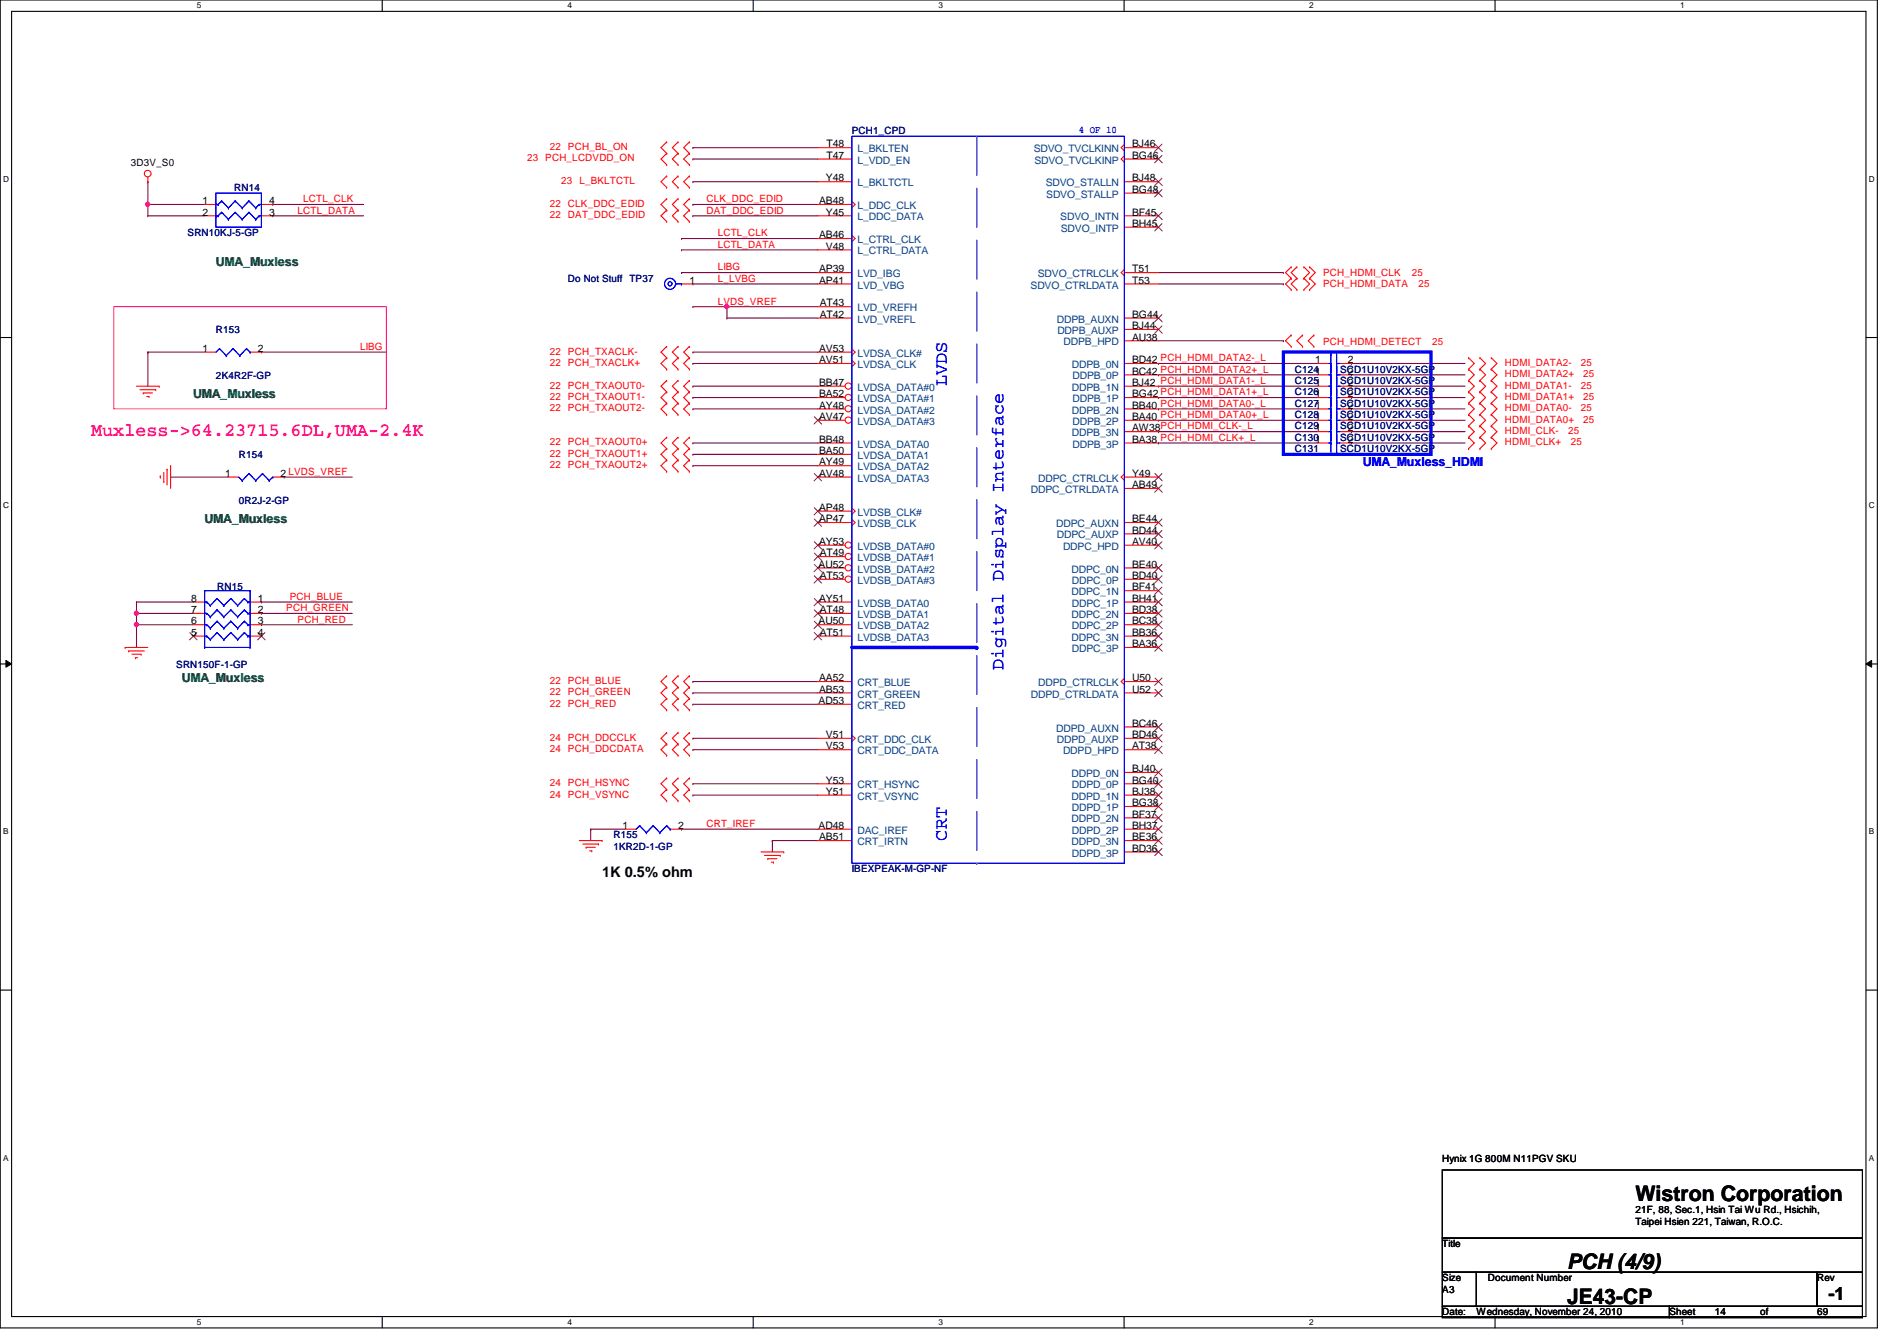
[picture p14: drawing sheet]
<svg xmlns="http://www.w3.org/2000/svg" width="297mm" height="210mm" viewBox="0 0 297 210" stroke-linecap="round" stroke-linejoin="round" font-family="sans-serif">
<defs><g id="words">
<g font-size="3.3">
<text x="256.1" y="188">Wistron Corporation</text>
<text x="245.4" y="198.6">PCH (4/9)</text>
<text x="245.4" y="204">JE43-CP</text>
</g>
<text font-size="3" fill="#f0f" x="14.3" y="68.3">Muxless-&gt;64.23715.6DL,UMA-2.4K</text>
<g font-size="2.8" fill="#00f">
<text x="148.2" y="60.5" transform="rotate(-90 148.2 60.5)">LVDS</text>
<text x="157.1" y="104.9" transform="rotate(-90 157.1 104.9)">Digital Display Interface</text>
<text x="148.2" y="131.6" transform="rotate(-90 148.2 131.6)">CRT</text>
</g>
<text font-size="2.8" x="286.3" y="203.5">-1</text>
<text font-size="2.3" x="94.3" y="137.2">1K 0.5% ohm</text>
<g font-size="1.9" fill="#008000">
<text x="33.8" y="41.7">UMA_Muxless</text>
<text x="30.3" y="62.3">UMA_Muxless</text>
<text x="32" y="81.8">UMA_Muxless</text>
<text x="28.5" y="106.7">UMA_Muxless</text>
</g>
<text font-size="1.9" fill="#00f" x="213.4" y="72.9">UMA_Muxless_HDMI</text>
<g font-size="1.6" fill="#f00">
<text x="86.1" y="23.5">22 PCH_BL_ON</text>
<text x="82.5" y="25.3">23 PCH_LCDVDD_ON</text>
<text x="87.9" y="28.8">23 L_BKLTCTL</text>
<text x="46.6" y="33.4">LCTL_DATA</text>
<text x="47.5" y="31.7">LCTL_CLK</text>
<text x="86.1" y="34.2">22 DAT_DDC_EDID</text>
<text x="86.1" y="32.4">22 CLK_DDC_EDID</text>
<text x="110.6" y="31.7">CLK_DDC_EDID</text>
<text x="110.6" y="33.4">DAT_DDC_EDID</text>
<text x="112.4" y="37">LCTL_CLK</text>
<text x="112.4" y="38.8">LCTL_DATA</text>
<text x="112.4" y="42.3">LIBG</text>
<text x="112.4" y="44.1">L_LVBG</text>
<text x="112.4" y="47.7">LVDS_VREF</text>
<text x="207.2" y="43.2">PCH_HDMI_CLK</text>
<text x="207.2" y="45">PCH_HDMI_DATA</text>
<text x="221.1" y="43.2">25</text>
<text x="222.1" y="45">25</text>
<text x="56.4" y="54.8">LIBG</text>
<text x="86.1" y="55.5">22 PCH_TXACLK-</text>
<text x="86.1" y="57.3">22 PCH_TXACLK+</text>
<text x="207.2" y="54.1">PCH_HDMI_DETECT</text>
<text x="224.2" y="54.1">25</text>
<text x="235.6" y="59.1">HDMI_DATA2+</text>
<text x="235.6" y="57.3">HDMI_DATA2-</text>
<text x="247.5" y="57.3">25</text>
<text x="247.9" y="59.1">25</text>
<text x="86.1" y="60.8">22 PCH_TXAOUT0-</text>
<text x="86.1" y="62.6">22 PCH_TXAOUT1-</text>
<text x="86.1" y="64.4">22 PCH_TXAOUT2-</text>
<text x="235.6" y="62.6">HDMI_DATA1+</text>
<text x="235.6" y="60.8">HDMI_DATA1-</text>
<text x="235.6" y="64.4">HDMI_DATA0-</text>
<text x="247.5" y="60.8">25</text>
<text x="247.5" y="64.4">25</text>
<text x="247.9" y="62.6">25</text>
<text x="86.1" y="69.7">22 PCH_TXAOUT0+</text>
<text x="86.1" y="71.5">22 PCH_TXAOUT1+</text>
<text x="235.6" y="69.7">HDMI_CLK+</text>
<text x="235.6" y="66.2">HDMI_DATA0+</text>
<text x="235.6" y="67.9">HDMI_CLK-</text>
<text x="245.6" y="67.9">25</text>
<text x="246" y="69.7">25</text>
<text x="247.9" y="66.2">25</text>
<text x="86.1" y="73.3">22 PCH_TXAOUT2+</text>
<text x="44.8" y="95.7">PCH_GREEN</text>
<text x="45.4" y="93.9">PCH_BLUE</text>
<text x="46.6" y="97.5">PCH_RED</text>
<text x="86.1" y="107.1">22 PCH_BLUE</text>
<text x="86.1" y="110.6">22 PCH_RED</text>
<text x="86.1" y="108.8">22 PCH_GREEN</text>
<text x="86.1" y="116">24 PCH_DDCCLK</text>
<text x="86.1" y="117.7">24 PCH_DDCDATA</text>
<text x="86.1" y="123.1">24 PCH_HSYNC</text>
<text x="86.1" y="124.8">24 PCH_VSYNC</text>
<text x="110.6" y="129.5">CRT_IREF</text>
</g>
<g font-size="1.6">
<text x="129.4" y="23.1">T48</text>
<text x="177.3" y="23.1">BJ46</text>
<text x="20.5" y="26">3D3V_S0</text>
<text x="129.3" y="28.4">Y48</text>
<text x="129.4" y="24.8">T47</text>
<text x="177.3" y="24.8">BG46</text>
<text x="177.3" y="28.4">BJ48</text>
<text x="31.7" y="32">1</text>
<text x="31.7" y="33.7">2</text>
<text x="42.2" y="33.7">3</text>
<text x="42.2" y="32">4</text>
<text x="128.3" y="32">AB48</text>
<text x="129.3" y="33.7">Y45</text>
<text x="177.3" y="30.2">BG48</text>
<text x="177.3" y="35.5">BH45</text>
<text x="177.3" y="33.7">BF45</text>
<text x="128.3" y="37.3">AB46</text>
<text x="129.3" y="39.1">V48</text>
<text x="107.9" y="44.4">1</text>
<text x="128.3" y="42.6">AP39</text>
<text x="128.3" y="44.4">AP41</text>
<text x="128.4" y="48">AT43</text>
<text x="177.3" y="42.6">T51</text>
<text x="177.3" y="44.4">T53</text>
<text x="128.4" y="49.7">AT42</text>
<text x="177.3" y="49.7">BG44</text>
<text x="177.3" y="51.5">BJ44</text>
<text x="177.3" y="53.3">AU38</text>
<text x="31.7" y="55.1">1</text>
<text x="40.4" y="55.1">2</text>
<text x="128.3" y="55.1">AV53</text>
<text x="128.3" y="56.9">AV51</text>
<text x="177.3" y="56.9">BD42 PCH_HDMI_DATA2-_L</text>
<text x="177.3" y="58.6">BC42 PCH_HDMI_DATA2+_L</text>
<text x="205.9" y="56.9">1</text>
<text x="211.1" y="56.9">2</text>
<text x="211.1" y="58.6">2</text>
<text x="128.3" y="60.4">BB47</text>
<text x="128.3" y="62.2">BA52</text>
<text x="128.3" y="64">AY48</text>
<text x="128.3" y="65.7">AV47</text>
<text x="177.3" y="60.4">BJ42 PCH_HDMI_DATA1-_L</text>
<text x="177.3" y="64">BB40 PCH_HDMI_DATA0-_L</text>
<text x="177.3" y="62.2">BG42 PCH_HDMI_DATA1+_L</text>
<text x="177.3" y="65.7">BA40 PCH_HDMI_DATA0+_L</text>
<text x="211.1" y="65.7">2</text>
<text x="211.1" y="60.4">2</text>
<text x="211.1" y="64">2</text>
<text x="211.1" y="62.2">2</text>
<text x="128.3" y="69.3">BB48</text>
<text x="128.3" y="71.1">BA50</text>
<text x="177.3" y="67.5">AW38PCH_HDMI_CLK-_L</text>
<text x="177.3" y="69.3">BA38 PCH_HDMI_CLK+_L</text>
<text x="211.1" y="67.5">2</text>
<text x="211.1" y="69.3">2</text>
<text x="35.3" y="74.6">1</text>
<text x="43.9" y="74.6">2 LVDS_VREF</text>
<text x="128.3" y="72.9">AY49</text>
<text x="128.3" y="74.6">AV48</text>
<text x="177.3" y="74.6">Y49</text>
<text x="177.3" y="76.4">AB49</text>
<text x="128.3" y="80">AP48</text>
<text x="128.3" y="81.7">AP47</text>
<text x="177.3" y="81.7">BE44</text>
<text x="177.3" y="83.5">BD44</text>
<text x="128.2" y="88.9">AU52</text>
<text x="128.3" y="85.3">AY53</text>
<text x="128.4" y="87.1">AT49</text>
<text x="177.3" y="88.9">BE40</text>
<text x="177.3" y="85.3">AV40</text>
<text x="29.9" y="96">7</text>
<text x="29.9" y="94.2">8</text>
<text x="40.4" y="94.2">1</text>
<text x="40.4" y="96">2</text>
<text x="128.3" y="94.2">AY51</text>
<text x="128.4" y="90.6">AT53</text>
<text x="128.4" y="96">AT48</text>
<text x="177.3" y="92.4">BF41</text>
<text x="177.3" y="96">BD38</text>
<text x="177.3" y="94.2">BH41</text>
<text x="177.3" y="90.6">BD40</text>
<text x="29.9" y="99.5">5</text>
<text x="29.9" y="97.7">6</text>
<text x="40.4" y="97.7">3</text>
<text x="40.4" y="99.5">4</text>
<text x="128.2" y="97.7">AU50</text>
<text x="128.4" y="99.5">AT51</text>
<text x="177.3" y="99.5">BB36</text>
<text x="177.3" y="97.7">BC38</text>
<text x="177.3" y="101.3">BA36</text>
<text x="128.3" y="106.6">AA52</text>
<text x="177.3" y="106.6">U50</text>
<text x="128.2" y="110.2">AD53</text>
<text x="128.3" y="108.4">AB53</text>
<text x="177.3" y="108.4">U52</text>
<text x="177.3" y="113.7">BC46</text>
<text x="129.3" y="115.5">V51</text>
<text x="129.3" y="117.3">V53</text>
<text x="177.3" y="115.5">BD46</text>
<text x="177.3" y="117.3">AT38</text>
<text x="129.3" y="122.6">Y53</text>
<text x="129.3" y="124.4">Y51</text>
<text x="177.3" y="120.9">BJ40</text>
<text x="177.3" y="124.4">BJ38</text>
<text x="177.3" y="122.6">BG40</text>
<text x="97.5" y="129.8">1</text>
<text x="106.2" y="129.8">2</text>
<text x="128.2" y="129.8">AD48</text>
<text x="128.3" y="131.5">AB51</text>
<text x="177.3" y="128">BF37</text>
<text x="177.3" y="131.5">BE36</text>
<text x="177.3" y="129.8">BH37</text>
<text x="177.3" y="126.2">BG38</text>
<text x="177.3" y="133.3">BD36</text>
<text x="225.8" y="181.9">Hynix 1G 800M N11PGV SKU</text>
<text x="256.1" y="189.9">21F, 88, Sec.1, Hsin Tai Wu Rd., Hsichih,</text>
<text x="256.1" y="191.7">Taipei Hsien 221, Taiwan, R.O.C.</text>
<text x="225.8" y="195.2">Title</text>
<text x="225.8" y="200.6">Size</text>
<text x="225.8" y="202.4">A3</text>
<text x="233" y="200.6">Document Number</text>
<text x="284.5" y="200.6">Rev</text>
<text x="225.8" y="205.9">Date:</text>
<text x="231.2" y="205.9">Wednesday, November 24, 2010</text>
<text x="261.4" y="205.9">Sheet</text>
<text x="268.5" y="205.9">14</text>
<text x="275.6" y="205.9">of</text>
<text x="284.5" y="205.9">69</text>
</g>
<g font-size="1.6" fill="#000080">
<text x="133.4" y="21">PCH1_CPD</text>
<text x="36.7" y="29.9">RN14</text>
<text x="29.4" y="37">SRN10KJ-5-GP</text>
<text x="88.9" y="44.1">Do Not Stuff TP37</text>
<text x="33.8" y="52.1">R153</text>
<text x="33.8" y="59.4">2K4R2F-GP</text>
<text x="202.7" y="58.3">C1241</text>
<text x="209.8" y="58.3">SCD1U10V2KX-5GP</text>
<text x="202.7" y="61.9">C1261</text>
<text x="202.7" y="60.1">C1251</text>
<text x="202.7" y="65.4">C1281</text>
<text x="202.7" y="63.7">C1271</text>
<text x="209.8" y="61.9">SCD1U10V2KX-5GP</text>
<text x="209.8" y="60.1">SCD1U10V2KX-5GP</text>
<text x="209.8" y="65.4">SCD1U10V2KX-5GP</text>
<text x="209.8" y="63.7">SCD1U10V2KX-5GP</text>
<text x="37.4" y="71.7">R154</text>
<text x="202.7" y="67.2">C1291</text>
<text x="202.7" y="69">C1301</text>
<text x="202.7" y="70.8">C131</text>
<text x="209.8" y="67.2">SCD1U10V2KX-5GP</text>
<text x="209.8" y="69">SCD1U10V2KX-5GP</text>
<text x="209.8" y="70.8">SCD1U10V2KX-5GP</text>
<text x="37.4" y="79">0R2J-2-GP</text>
<text x="34" y="92.3">RN15</text>
<text x="27.6" y="104.6">SRN150F-1-GP</text>
<text x="96.1" y="131.2">R155</text>
<text x="96.1" y="133">1KR2D-1-GP</text>
<text x="133.4" y="136.6">IBEXPEAK-M-GP-NF</text>
</g>
<g font-size="1.6" fill="#004080">
<text x="134.3" y="23.8">L_BKLTEN</text>
<text x="161.9" y="23.8">SDVO_TVCLKINN</text>
<text x="134.3" y="29.2">L_BKLTCTL</text>
<text x="134.3" y="25.6">L_VDD_EN</text>
<text x="162" y="25.6">SDVO_TVCLKINP</text>
<text x="163.7" y="29.2">SDVO_STALLN</text>
<text x="134.3" y="32.7">L_DDC_CLK</text>
<text x="134.3" y="34.5">L_DDC_DATA</text>
<text x="163.8" y="30.9">SDVO_STALLP</text>
<text x="166" y="34.5">SDVO_INTN</text>
<text x="134.3" y="38.1">L_CTRL_CLK</text>
<text x="134.3" y="39.8">L_CTRL_DATA</text>
<text x="166.1" y="36.3">SDVO_INTP</text>
<text x="134.3" y="43.4">LVD_IBG</text>
<text x="134.3" y="45.2">LVD_VBG</text>
<text x="161.4" y="45.2">SDVO_CTRLDATA</text>
<text x="162.5" y="43.4">SDVO_CTRLCLK</text>
<text x="134.3" y="48.7">LVD_VREFH</text>
<text x="134.3" y="50.5">LVD_VREFL</text>
<text x="165.5" y="50.5">DDPB_AUXN</text>
<text x="165.6" y="52.3">DDPB_AUXP</text>
<text x="134.3" y="55.8">LVDSA_CLK#</text>
<text x="134.3" y="57.6">LVDSA_CLK</text>
<text x="166.5" y="54.1">DDPB_HPD</text>
<text x="167.8" y="57.6">DDPB_0N</text>
<text x="167.9" y="59.4">DDPB_0P</text>
<text x="134.3" y="61.2">LVDSA_DATA#0</text>
<text x="134.3" y="62.9">LVDSA_DATA#1</text>
<text x="134.3" y="64.7">LVDSA_DATA#2</text>
<text x="167.8" y="61.2">DDPB_1N</text>
<text x="167.8" y="64.7">DDPB_2N</text>
<text x="167.9" y="62.9">DDPB_1P</text>
<text x="134.3" y="66.5">LVDSA_DATA#3</text>
<text x="134.3" y="70.1">LVDSA_DATA0</text>
<text x="134.3" y="71.8">LVDSA_DATA1</text>
<text x="167.8" y="68.3">DDPB_3N</text>
<text x="167.9" y="66.5">DDPB_2P</text>
<text x="167.9" y="70.1">DDPB_3P</text>
<text x="134.3" y="73.6">LVDSA_DATA2</text>
<text x="134.3" y="75.4">LVDSA_DATA3</text>
<text x="161.4" y="77.2">DDPC_CTRLDATA</text>
<text x="162.6" y="75.4">DDPC_CTRLCLK</text>
<text x="134.3" y="80.7">LVDSB_CLK#</text>
<text x="134.3" y="82.5">LVDSB_CLK</text>
<text x="165.4" y="82.5">DDPC_AUXN</text>
<text x="134.3" y="86.1">LVDSB_DATA#0</text>
<text x="134.3" y="87.8">LVDSB_DATA#1</text>
<text x="134.3" y="89.6">LVDSB_DATA#2</text>
<text x="165.5" y="84.3">DDPC_AUXP</text>
<text x="166.5" y="86.1">DDPC_HPD</text>
<text x="167.8" y="89.6">DDPC_0N</text>
<text x="134.3" y="91.4">LVDSB_DATA#3</text>
<text x="134.3" y="95">LVDSB_DATA0</text>
<text x="167.8" y="93.2">DDPC_1N</text>
<text x="167.8" y="95">DDPC_1P</text>
<text x="167.8" y="91.4">DDPC_0P</text>
<text x="134.3" y="96.7">LVDSB_DATA1</text>
<text x="134.3" y="98.5">LVDSB_DATA2</text>
<text x="134.3" y="100.3">LVDSB_DATA3</text>
<text x="167.8" y="96.7">DDPC_2N</text>
<text x="167.8" y="100.3">DDPC_3N</text>
<text x="167.8" y="98.5">DDPC_2P</text>
<text x="134.3" y="107.4">CRT_BLUE</text>
<text x="162.6" y="107.4">DDPD_CTRLCLK</text>
<text x="167.8" y="102.1">DDPC_3P</text>
<text x="134.3" y="109.2">CRT_GREEN</text>
<text x="134.3" y="111">CRT_RED</text>
<text x="161.4" y="109.2">DDPD_CTRLDATA</text>
<text x="134.3" y="116.3">CRT_DDC_CLK</text>
<text x="134.3" y="118.1">CRT_DDC_DATA</text>
<text x="165.4" y="114.5">DDPD_AUXN</text>
<text x="165.5" y="116.3">DDPD_AUXP</text>
<text x="166.5" y="118.1">DDPD_HPD</text>
<text x="134.3" y="123.4">CRT_HSYNC</text>
<text x="134.3" y="125.2">CRT_VSYNC</text>
<text x="167.8" y="121.6">DDPD_0N</text>
<text x="167.8" y="125.2">DDPD_1N</text>
<text x="167.8" y="123.4">DDPD_0P</text>
<text x="134.3" y="130.5">DAC_IREF</text>
<text x="167.8" y="128.7">DDPD_2N</text>
<text x="167.8" y="130.5">DDPD_2P</text>
<text x="167.8" y="127">DDPD_1P</text>
<text x="134.3" y="132.3">CRT_IRTN</text>
<text x="167.8" y="132.3">DDPD_3N</text>
<text x="167.8" y="134.1">DDPD_3P</text>
</g>
<text font-size="1.6" fill="#00f" x="168.9" y="20.8">4 OF 10</text>
<g font-size="1.3">
<text x="30.8" y="1.3">5</text>
<text x="88.9" y="1.3">4</text>
<text x="146.9" y="1.3">3</text>
<text x="205" y="1.3">2</text>
<text x="263.1" y="1.3">1</text>
<text x=".5" y="28.4">D</text>
<text x="292.6" y="28.4">D</text>
<text x=".5" y="79.5">C</text>
<text x="292.6" y="79.5">C</text>
<text x=".5" y="130.6">B</text>
<text x="292.6" y="130.6">B</text>
<text x=".5" y="181.7">A</text>
<text x="292.6" y="181.7">A</text>
<text x="30.8" y="207.4">5</text>
<text x="88.9" y="207.4">4</text>
<text x="146.9" y="207.4">3</text>
<text x="205" y="207.4">2</text>
<text x="263.1" y="207.4">1</text>
</g>
</g></defs>
<path d="M0 0h294v207.9h-294zM1.8 1.8h290.4v204.3h-290.4z" fill="none" stroke="#000" stroke-width=".17"/>
<g fill="#fff">
<path d="M30.8 .2h.7v1.4h-.7z"/>
<path d="M30.8 206.2h.7v1.4h-.7z"/>
</g>
<path d="M59.9 0v1.8M59.9 206.1v1.8" fill="none" stroke="#000" stroke-width=".17"/>
<g fill="#fff">
<path d="M88.9 .2h.6v1.4h-.6z"/>
<path d="M88.9 206.2h.6v1.4h-.6z"/>
</g>
<path d="M117.9 0v1.8M117.9 206.1v1.8" fill="none" stroke="#000" stroke-width=".17"/>
<g fill="#fff">
<path d="M146.9 .2h.7v1.4h-.7z"/>
<path d="M146.9 206.2h.7v1.4h-.7z"/>
</g>
<path d="M176 0v1.8M176 206.1v1.8" fill="none" stroke="#000" stroke-width=".17"/>
<g fill="#fff">
<path d="M205 .2h.7v1.4h-.7z"/>
<path d="M205 206.2h.7v1.4h-.7z"/>
</g>
<path d="M234.1 0v1.8M234.1 206.1v1.8" fill="none" stroke="#000" stroke-width=".17"/>
<g fill="#fff">
<path d="M263.1 .2h.7v1.4h-.7z"/>
<path d="M263.1 206.2h.7v1.4h-.7z"/>
<path d="M.5 27.3h.9v1.4h-.9z"/>
<path d="M292.6 27.3h.9v1.4h-.9z"/>
<path d="M.5 78.4h.9v1.4h-.9z"/>
<path d="M292.6 78.4h.9v1.4h-.9z"/>
</g>
<path d="M0 52.8h1.8M292.2 52.8h1.8" fill="none" stroke="#000" stroke-width=".17"/>
<g fill="#fff">
<path d="M.5 129.5h.8v1.4h-.8z"/>
<path d="M292.6 129.5h.9v1.4h-.9z"/>
</g>
<path d="M0 103.9h1.8M292.2 103.9h1.8" fill="none" stroke="#000" stroke-width=".17"/>
<path d="M.9 103.4l.9 .5-.9 .5zM292.2 103.9l.9-.5v1z" fill="#000"/>
<path d="M.9 103.4l.9 .5-.9 .5zM292.2 103.9l.9-.5v1z" fill="none" stroke="#000" stroke-width=".16"/>
<g fill="#fff">
<path d="M.5 180.5h.8v1.4h-.8z"/>
<path d="M292.6 180.5h.9v1.4h-.9z"/>
</g>
<path d="M0 155h1.8M292.2 155h1.8" fill="none" stroke="#000" stroke-width=".17"/>
<g fill="none" stroke="#800040" stroke-width=".17">
<path d="M23.2 33.8h.1M23.2 28.4h.1M23.2 32h.1M23.2 33.8h8.8M23.2 28.4v5.4M23.2 32h8.8M108.5 28.4h.1M108.5 23.1h.1M108.5 28.4h19.6M108.5 23.1h19.6M23.2 55.1h.1M23.2 55.1h8.8"/>
<path d="M40.9 55.1h.1M40.9 55.1h19.6M108.5 55.1h.1M108.5 56.9h.1M108.5 55.1h19.6M108.5 56.9h19.6M108.5 69.3h.1M108.5 72.9h.1M108.5 71.1h.1M108.5 62.2h.1M108.5 60.5h.1M108.5 64h.1"/>
<path d="M108.5 69.3h19.6M108.5 72.9h19.6M108.5 71.1h19.6M108.5 62.2h19.6M108.5 60.5h19.6M108.5 64h19.6M92.5 129.8h.1M92.5 129.8h5.3M92.5 129.8v1.8M106.7 129.8h.1M106.7 129.8h21.4M120.9 131.6h.1"/>
<path d="M120.9 131.6h7.2M120.9 131.6v1.7"/>
</g>
<circle cx="23.1" cy="32" r=".32" fill="#f0f"/>
<circle cx="23.1" cy="32" r=".32" fill="none" stroke="#f0f" stroke-width=".17"/>
<g fill="none" stroke="#800040" stroke-width=".17">
<path d="M42.7 33.8h.1M42.7 32h.1M42.7 33.8h14.2M42.7 32h14.2M106.7 37.3h.1M106.7 39.1h.1M106.7 37.3h21.4M106.7 39.1h21.4M108.5 24.9h.1M108.5 32h.1M108.5 33.8h.1M108.5 33.8h19.6"/>
<path d="M108.5 32h19.6M108.5 24.9h19.6M106.7 42.7h.1M106.7 42.7h21.4M108.5 44.4h.1M108.5 44.4h19.6M113.8 49.8h.1M113.8 48h.1M113.8 49.8h14.3M113.8 48h14.3M113.8 48v1.8"/>
</g>
<circle cx="113.8" cy="48" r=".32" fill="#f0f"/>
<circle cx="113.8" cy="48" r=".32" fill="none" stroke="#f0f" stroke-width=".17"/>
<path d="M23.2 55.1h.1M23.2 55.1v5.4M108.5 48h.1M108.5 48h5.3M21.4 96h.1M21.4 96v1.8" fill="none" stroke="#800040" stroke-width=".17"/>
<circle cx="21.4" cy="96" r=".32" fill="#f0f"/>
<circle cx="21.4" cy="96" r=".32" fill="none" stroke="#f0f" stroke-width=".17"/>
<path d="M21.4 97.8h.1M21.4 97.8v3.5M40.9 94.2h.1M40.9 94.2h14.3" fill="none" stroke="#800040" stroke-width=".17"/>
<circle cx="21.4" cy="97.8" r=".32" fill="#f0f"/>
<g fill="none" stroke="#f0f" stroke-width=".17">
<path d="M17.8 48h42.7v16h-42.7z"/>
<circle cx="21.4" cy="97.8" r=".32"/>
</g>
<g fill="none" stroke="#800040" stroke-width=".17">
<path d="M181.4 58.7h.1M181.4 56.9h.1M181.4 44.4h19.6M181.4 58.7h24.9M181.4 56.9h24.9M181.4 53.3h19.6M181.4 42.7h19.6M201 44.4h.1M201 53.3h.1M201 42.7h.1M211.6 58.7h.1M211.6 56.9h.1"/>
<path d="M211.6 58.7h17.8M211.6 56.9h17.8M26.7 74.7h.1M26.7 74.7h8.9M44.5 74.7h.1M44.5 74.7h10.7M181.4 69.3h.1M181.4 62.2h.1M181.4 65.8h.1M181.4 67.6h.1M181.4 60.5h.1M181.4 64h.1"/>
<path d="M181.4 69.3h24.9M181.4 62.2h24.9M181.4 65.8h24.9M181.4 67.6h24.9M181.4 64h24.9M181.4 60.5h24.9M211.6 69.3h.1M211.6 62.2h.1M211.6 65.8h.1M211.6 67.6h.1M211.6 64h.1M211.6 60.5h.1"/>
<path d="M211.6 69.3h17.8M211.6 62.2h17.8M211.6 65.8h17.8M211.6 67.6h17.8M211.6 64h17.8M211.6 60.5h17.8M21.4 97.8h.1M21.4 94.2h.1M21.4 96h.1M21.4 96h8.9M21.4 97.8h8.9M21.4 94.2h8.9"/>
<path d="M21.4 94.2v1.8M40.9 96h.1M40.9 97.8h.1M40.9 96h14.3M40.9 97.8h14.3M108.5 106.7h.1M108.5 108.5h.1M108.5 110.2h.1M108.5 115.6h.1M108.5 117.3h.1M108.5 106.7h19.6M108.5 108.5h19.6"/>
<path d="M108.5 110.2h19.6M108.5 115.6h19.6M108.5 117.3h19.6M108.5 122.7h.1M108.5 124.5h.1M108.5 122.7h19.6M108.5 124.5h19.6"/>
</g>
<g fill="none" stroke="#f00" stroke-width=".17">
<path d="M23.2 28.4h.1M23.2 27.7v.7M32 32h1.8M32 33.8h1.8M40.9 32h1.8M40.9 33.8h1.8M104.4 29.3h.1M104.4 27.6h.1M104.4 24h.1M104.4 22.2h.1M104.4 25.8h.1M104.4 34.7h.1"/>
<path d="M104.4 32.9h.1M104.4 31.1h.1M104.4 24l-.9 .9 .9 .9M104.4 31.1l-.9 .9 .9 .9M104.4 27.6l-.9 .8 .9 .9M104.4 22.2l-.9 .9 .9 .9M104.4 32.9l-.9 .9 .9 .9M106.2 27.6h.1M106.2 29.3h.1M106.2 22.2h.1M106.2 24h.1M106.2 25.8h.1"/>
<path d="M106.2 32.9h.1M106.2 34.7h.1M106.2 31.1h.1M106.2 27.6l-.9 .8 .9 .9M106.2 22.2l-.9 .9 .9 .9M106.2 24l-.9 .9 .9 .9M106.2 32.9l-.9 .9 .9 .9M106.2 31.1l-.9 .9 .9 .9M107.9 29.3h.1M107.9 27.6h.1M107.9 24h.1M107.9 22.2h.1"/>
<path d="M107.9 25.8h.1M107.9 34.7h.1M107.9 32.9h.1M107.9 31.1h.1M107.9 27.6l-.8 .8 .8 .9M107.9 31.1l-.8 .9 .8 .9M107.9 24l-.8 .9 .8 .9M107.9 22.2l-.8 .9 .8 .9M107.9 32.9l-.8 .9 .8 .9M128.1 32h5.3M128.1 33.8h5.3M128.1 28.4h5.3"/>
<path d="M128.1 23.1h5.3M128.1 37.3h5.3M128.1 39.1h5.3M128.1 24.9h5.3M133.4 36.8l.5 .5-.5 .5M133.4 31.5l.5 .5-.5 .5M32 55.1h1.8M39.2 55.1h1.7M104.4 59.6h.1M104.4 56h.1M104.4 54.2h.1M104.4 57.8h.1"/>
<path d="M104.4 56l-.9 .9 .9 .9M104.4 59.6l-.9 .9 .9 .8M104.4 54.2l-.9 .9 .9 .9M106.2 59.6h.1M106.2 54.2h.1M106.2 56h.1M106.2 57.8h.1M106.2 59.6l-.9 .9 .9 .8M106.2 54.2l-.9 .9 .9 .9M106.2 56l-.9 .9 .9 .9M106.7 44.4h1.8M107.9 59.6h.1"/>
<path d="M107.9 56h.1M107.9 54.2h.1M107.9 57.8h.1M107.9 59.6l-.8 .9 .8 .8M107.9 56l-.8 .9 .8 .9M107.9 54.2l-.8 .9 .8 .9M128.1 56.9h5.3M128.1 55.1h5.3M133.4 54.6l.5 .5-.5 .5M133.4 56.4l.5 .5-.5 .5M202.2 54.2h.1M202.2 52.5h.1"/>
<path d="M202.2 43.6h.1M202.2 41.8h.1M202.2 45.3h.1M202.2 52.5l-.9 .8 .9 .9M202.2 41.8l-.9 .9 .9 .9M202.2 43.6l-.9 .8 .9 .9M203.1 43.6h.1M203.1 41.8h.1M203.1 45.3h.1M203.1 41.8l-.9 .9 .9 .9M203.1 43.6l-.9 .8 .9 .9M204 52.5h.1"/>
<path d="M204 54.2h.1M204 52.5l-.9 .8 .9 .9M204.2 41.8h.1M204.2 43.6h.1M204.2 45.3h.1M204.2 41.8l.9 .9-.9 .9M204.2 43.6l.9 .8-.9 .9M205.1 43.6h.1M205.1 41.8h.1M205.1 45.3h.1M205.1 41.8l.8 .9-.8 .9M205.1 43.6l.8 .8-.8 .9"/>
<path d="M205.7 54.2h.1M205.7 52.5h.1M205.7 52.5l-.9 .8 .9 .9M206.3 56.9h1.8M206.3 58.7h1.8M209.8 56.9h1.8M209.8 58.7h1.8M230 59.6h.1M230 57.8h.1M230 56h.1M230 56l.8 .9-.8 .9M230 59.6l.8 .9-.8 .8"/>
<path d="M230 57.8l.8 .9-.8 .9M231.7 57.8h.1M231.7 59.6h.1M231.7 56h.1M231.7 57.8l.9 .9-.9 .9M231.7 56l.9 .9-.9 .9M231.7 59.6l.9 .9-.9 .8M233.5 59.6h.1M233.5 57.8h.1M233.5 56h.1M233.5 59.6l.9 .9-.9 .8M233.5 56l.9 .9-.9 .9"/>
<path d="M233.5 57.8l.9 .9-.9 .9M21.4 60.5h3.5M21.9 61h2.5M22.4 61.5h.1M22.4 61.5h1.5M23 62.1h.3M23.3 62.1h.1M24.4 61h.1M24.9 60.5h.1M25.1 74.5h.1M25.1 74.5v.3M25.7 75.4h.1"/>
<path d="M25.7 74v1.4M26.2 73.4h.1M26.2 73.4v2.5M26.7 72.9h.1M26.7 72.9v3.6M35.6 74.7h1.8M42.7 74.7h1.8M104.4 70.2h.1M104.4 68.5h.1M104.4 72h.1M104.4 61.3h.1M104.4 73.8h.1"/>
<path d="M104.4 63.1h.1M104.4 64.9h.1M104.4 70.2l-.9 .9 .9 .9M104.4 68.5l-.9 .8 .9 .9M104.4 72l-.9 .9 .9 .9M104.4 61.3l-.9 .9 .9 .9M104.4 63.1l-.9 .9 .9 .9M106.2 68.5h.1M106.2 70.2h.1M106.2 72h.1M106.2 61.3h.1M106.2 73.8h.1"/>
<path d="M106.2 63.1h.1M106.2 64.9h.1M106.2 68.5l-.9 .8 .9 .9M106.2 70.2l-.9 .9 .9 .9M106.2 72l-.9 .9 .9 .9M106.2 61.3l-.9 .9 .9 .9M106.2 63.1l-.9 .9 .9 .9M107.9 70.2h.1M107.9 68.5h.1M107.9 72h.1M107.9 61.3h.1M107.9 73.8h.1"/>
<path d="M107.9 63.1h.1M107.9 64.9h.1M107.9 70.2l-.8 .9 .8 .9M107.9 68.5l-.8 .8 .8 .9M107.9 63.1l-.8 .9 .8 .9M107.9 72l-.8 .9 .8 .9M107.9 61.3l-.8 .9 .8 .9M206.3 60.5h1.8M206.3 65.8h1.8M206.3 67.6h1.8M206.3 69.3h1.8M206.3 64h1.8"/>
<path d="M206.3 62.2h1.8M209.8 60.5h1.8M209.8 65.8h1.8M209.8 67.6h1.8M209.8 69.3h1.8M209.8 64h1.8M209.8 62.2h1.8M230 70.2h.1M230 68.5h.1M230 63.1h.1M230 61.3h.1M230 66.7h.1"/>
<path d="M230 64.9h.1M230 66.7l.8 .9-.8 .9M230 68.5l.8 .8-.8 .9M230 64.9l.8 .9-.8 .9M230 61.3l.8 .9-.8 .9M230 63.1l.8 .9-.8 .9M231.7 68.5h.1M231.7 70.2h.1M231.7 61.3h.1M231.7 63.1h.1M231.7 64.9h.1M231.7 66.7h.1"/>
<path d="M231.7 68.5l.9 .8-.9 .9M231.7 66.7l.9 .9-.9 .9M231.7 61.3l.9 .9-.9 .9M231.7 63.1l.9 .9-.9 .9M231.7 64.9l.9 .9-.9 .9M233.5 70.2h.1M233.5 68.5h.1M233.5 63.1h.1M233.5 61.3h.1M233.5 66.7h.1M233.5 64.9h.1M233.5 66.7l.9 .9-.9 .9"/>
<path d="M233.5 64.9l.9 .9-.9 .9M233.5 68.5l.9 .8-.9 .9M233.5 63.1l.9 .9-.9 .9M233.5 61.3l.9 .9-.9 .9M30.3 94.2h1.7M30.3 96h1.7M30.3 97.8h1.7M30.3 99.6h1.7M39.2 94.2h1.7M39.2 96h1.7M39.2 97.8h1.7M39.2 99.6h1.7"/>
<path d="M19.6 101.3h.1M19.6 101.3h3.6M20.1 101.9h.1M20.1 101.9h2.5M20.7 102.4h1.4M21.2 103h.1M21.2 103h.3M22.1 102.4h.1M104.4 107.6h.1M104.4 105.8h.1M104.4 111.1h.1M104.4 109.3h.1"/>
<path d="M104.4 116.5h.1M104.4 114.7h.1M104.4 118.2h.1M104.4 107.6l-.9 .9 .9 .8M104.4 109.3l-.9 .9 .9 .9M104.4 105.8l-.9 .9 .9 .9M104.4 116.5l-.9 .8 .9 .9M104.4 114.7l-.9 .9 .9 .9M106.2 105.8h.1M106.2 107.6h.1M106.2 109.3h.1M106.2 111.1h.1"/>
<path d="M106.2 114.7h.1M106.2 116.5h.1M106.2 118.2h.1M106.2 105.8l-.9 .9 .9 .9M106.2 107.6l-.9 .9 .9 .8M106.2 109.3l-.9 .9 .9 .9M106.2 114.7l-.9 .9 .9 .9M106.2 116.5l-.9 .8 .9 .9M107.9 107.6h.1M107.9 105.8h.1M107.9 111.1h.1M107.9 109.3h.1"/>
<path d="M107.9 116.5h.1M107.9 114.7h.1M107.9 118.2h.1M107.9 107.6l-.8 .9 .8 .8M107.9 105.8l-.8 .9 .8 .9M107.9 109.3l-.8 .9 .8 .9M107.9 114.7l-.8 .9 .8 .9M107.9 116.5l-.8 .8 .8 .9M90.7 131.6h3.6M91.3 132.1h2.4M91.8 132.6h.1M91.8 132.6h1.4"/>
<path d="M92.3 133.2h.4M92.7 133.2h.1M93.7 132.1h.1M94.3 131.6h.1M97.8 129.8h1.8M104.4 123.6h.1M104.4 121.8h.1M104.4 125.3h.1M104.4 123.6l-.9 .9 .9 .8M104.4 121.8l-.9 .9 .9 .9M104.9 129.8h1.8M106.2 121.8h.1"/>
<path d="M106.2 123.6h.1M106.2 125.3h.1M106.2 121.8l-.9 .9 .9 .9M106.2 123.6l-.9 .9 .9 .8M107.9 123.6h.1M107.9 121.8h.1M107.9 125.3h.1M107.9 123.6l-.8 .9 .8 .8M107.9 121.8l-.8 .9 .8 .9M119.2 133.3h3.5M119.7 133.9h2.5M120.2 134.4h.1"/>
<path d="M120.2 134.4h1.5M120.8 135h.3M121.1 135h.1M122.2 133.9h.1M122.7 133.3h.1"/>
<circle cx="23.1" cy="27.2" r=".52"/>
</g>
<path d="M225.8 183.1h65.8v10.7h-65.8zM225.8 193.8h65.8v5.3h-65.8zM225.8 199.1h5.4v5.4h-5.4zM231.2 199.1h53.3v5.4h-53.3zM284.5 199.1h7.1v5.4h-7.1zM225.8 204.5h35.6v1.7h-35.6zM261.4 204.5h30.2v1.7h-30.2z" fill="none" stroke="#000" stroke-width=".17"/>
<path d="M201 55.1h23.1v16h-23.1z" fill="none" stroke="#00f" stroke-width=".51"/>
<g fill="none" stroke="#00f" stroke-width=".17">
<path d="M33.8 30.2h7.1v5.4h-7.1zM33.8 33.8h.1M33.8 32h.4M33.8 33.8h.4M34.2 32h.1M34.2 33.8h.1M34.7 31.5h.1M34.7 33.2h.1M34.7 31.5l-.5 .5M34.7 31.5l1.1 1.1M34.7 33.2l1.1 1.1M34.7 33.2l-.5 .6"/>
<path d="M35.8 32.6h.1M35.8 34.3h.1M36.8 31.5h.1M36.8 33.2h.1M36.8 31.5l-1 1.1M36.8 31.5l1.1 1.1M36.8 33.2l1.1 1.1M36.8 33.2l-1 1.1M37.9 32.6h.1M37.9 34.3h.1M39 31.5h.1M39 33.2h.1"/>
<path d="M39 31.5l-1.1 1.1M39 31.5l1 1.1M39 33.2l1 1.1M39 33.2l-1.1 1.1M40 32.6h.1M40 34.3h.1M40.6 32h.1M40.6 33.8h.1M40.6 32h.3M40.6 32l-.6 .6M40.6 33.8h.3M40.6 33.8l-.6 .5"/>
<path d="M40.9 32h.1M34.4 54.6h.1M34.4 54.6l-.6 .5M34.4 54.6l1 1.1M35.4 55.7h.1M36.5 54.6h.1M36.5 54.6l-1.1 1.1M36.5 54.6l1 1.1M37.5 55.7h.1M38.6 54.6h.1M38.6 54.6l-1.1 1.1M38.6 54.6l.6 .5"/>
<path d="M39.2 55.1h.1M105.8 44.4h.9M106.7 44.4h.1M208.1 56.9h.3M208.1 58.7h.3M208.4 56.9h.1M208.4 55.5h.1M208.4 59h.1M208.4 58.7h.1M208.4 57.2h.1M208.4 55.5v15.3M209.3 56.9h.1"/>
<path d="M209.3 58.3h.1M209.3 58.7h.1M209.3 56.9h.5M209.3 55.5v15.3M209.3 58.7h.5M37.4 74.7l.5 .5M37.9 75.2h.1M39 74.1h.1M39 74.1l-1.1 1.1M39 74.1l1 1.1M40 75.2h.1M41.1 74.1h.1"/>
<path d="M41.1 74.1l-1.1 1.1M41.1 74.1l1.1 1.1M42.2 75.2h.1M42.7 74.7h.1M42.7 74.7l-.5 .5M208.1 65.8h.3M208.1 67.6h.3M208.1 60.5h.3M208.1 69.3h.3M208.1 64h.3M208.1 62.2h.3M208.4 65.8h.1"/>
<path d="M208.4 64.3h.1M208.4 67.6h.1M208.4 66.1h.1M208.4 60.5h.1M208.4 69.3h.1M208.4 67.9h.1M208.4 64h.1M208.4 62.6h.1M208.4 62.2h.1M208.4 60.8h.1M209.3 65.8h.1M209.3 67.2h.1"/>
<path d="M209.3 67.6h.1M209.3 69h.1M209.3 60.5h.1M209.3 61.9h.1M209.3 60.1h.1M209.3 69.3h.1M209.3 70.8h.1M209.3 64h.1M209.3 65.4h.1M209.3 62.2h.1M209.3 63.7h.1M209.3 65.8h.5"/>
<path d="M209.3 67.6h.5M209.3 60.5h.5M209.3 69.3h.5M209.3 64h.5M209.3 62.2h.5M32 94.2h.1M32 97.8h.1M32 92.5h.1M32 94.2h.4M32 96h.4M32 97.8h.4M32 99.6h.4"/>
<path d="M32 92.5v8.8M32 92.5h7.2M32.4 94.2h.1M32.4 96h.1M32.4 97.8h.1M32.4 99.6h.1M32.4 94.2l.5 .6M32.4 96l.5 .6M32.4 97.8l.5 .5M32.4 99.6l.5 .5M32.9 94.8h.1M32.9 96.6h.1"/>
<path d="M32.9 98.3h.1M34 93.7h.1M34 95.5h.1M34 97.2h.1M34 99h.1M34 93.7l1 1.1M34 93.7l-1.1 1.1M34 95.5l-1.1 1.1M34 95.5l1 1.1M34 97.2l1 1.1M34 97.2l-1.1 1.1M34 99l-1.1 1.1"/>
<path d="M34 99l1 1.1M35 94.8h.1M35 96.6h.1M35 98.3h.1M36.1 93.7h.1M36.1 95.5h.1M36.1 97.2h.1M36.1 99h.1M36.1 93.7l1.1 1.1M36.1 93.7l-1.1 1.1M36.1 95.5l-1.1 1.1M36.1 95.5l1.1 1.1"/>
<path d="M36.1 97.2l1.1 1.1M36.1 97.2l-1.1 1.1M36.1 99l-1.1 1.1M36.1 99l1.1 1.1M37.2 94.8h.1M37.2 96.6h.1M37.2 98.3h.1M38.3 93.7h.1M38.3 95.5h.1M38.3 97.2h.1M38.3 99h.1M38.3 93.7l.5 .5"/>
<path d="M38.3 93.7l-1.1 1.1M38.3 95.5l-1.1 1.1M38.3 95.5l.5 .5M38.3 97.2l.5 .6M38.3 97.2l-1.1 1.1M38.3 99l-1.1 1.1M38.3 99l.5 .6M38.8 94.2h.1M38.8 96h.1M38.8 97.8h.1M38.8 99.6h.1M38.8 94.2h.4"/>
<path d="M38.8 96h.4M38.8 97.8h.4M38.8 99.6h.4M39.2 96h.1M39.2 99.6h.1M39.2 92.5h.1M39.2 92.5v8.8M32 101.3h.1M32 101.3h7.2M32.9 100.1h.1M35 100.1h.1M37.2 100.1h.1"/>
<path d="M39.2 101.3h.1M100.2 129.2h.1M100.2 129.2l-.6 .6M100.2 129.2l1 1.1M101.2 130.3h.1M102.3 129.2h.1M102.3 129.2l-1.1 1.1M102.3 129.2l1 1.1M103.3 130.3h.1M104.4 129.2h.1M104.4 129.2l-1.1 1.1M104.4 129.2l.5 .6"/>
<path d="M104.9 129.8h.1"/>
<circle cx="104.9" cy="44.4" r=".32"/>
<circle cx="104.9" cy="44.4" r=".87"/>
</g>
<path d="M29.7 99l1.2 1.2M30.8 99l-1.1 1.2M40.4 99l1.1 1.2M41.5 99l-1.2 1.2" fill="none" stroke="#804000" stroke-width=".16"/>
<circle cx="132.8" cy="60.4" r=".5" fill="#fff"/>
<g fill="none" stroke="#f00" stroke-width=".17">
<path d="M128.1 60.5h4.2"/>
<circle cx="132.8" cy="60.4" r=".5"/>
</g>
<circle cx="132.8" cy="62.2" r=".5" fill="#fff"/>
<g fill="none" stroke="#f00" stroke-width=".17">
<path d="M128.1 62.2h4.2"/>
<circle cx="132.8" cy="62.2" r=".5"/>
</g>
<circle cx="132.8" cy="64" r=".5" fill="#fff"/>
<g fill="none" stroke="#f00" stroke-width=".17">
<path d="M128.1 64h4.2"/>
<circle cx="132.8" cy="64" r=".5"/>
</g>
<circle cx="132.8" cy="65.8" r=".5" fill="#fff"/>
<g fill="none" stroke="#f00" stroke-width=".17">
<path d="M128.1 65.8h4.2M128.1 69.3h5.3M128.1 71.1h5.3M128.1 72.9h5.3M128.1 74.7h5.3M133.4 79.5l.5 .5-.5 .5M128.1 80h5.3M128.1 81.8h5.3M133.4 81.3l.5 .5-.5 .5"/>
<circle cx="132.8" cy="65.8" r=".5"/>
</g>
<path d="M127.5 65.2l1.1 1.2M127.5 74.1l1.1 1.2M127.5 79.5l1.1 1.1M128.6 65.2l-1.1 1.2M128.6 74.1l-1.1 1.2M128.6 79.5l-1.1 1.1M127.5 81.2l1.1 1.2M128.6 81.2l-1.1 1.2" fill="none" stroke="#804000" stroke-width=".16"/>
<circle cx="132.8" cy="85.3" r=".5" fill="#fff"/>
<g fill="none" stroke="#f00" stroke-width=".17">
<path d="M128.1 85.3h4.2"/>
<circle cx="132.8" cy="85.3" r=".5"/>
</g>
<path d="M127.5 84.8l1.1 1.1M128.6 84.8l-1.1 1.1" fill="none" stroke="#804000" stroke-width=".16"/>
<circle cx="132.8" cy="87.1" r=".5" fill="#fff"/>
<g fill="none" stroke="#f00" stroke-width=".17">
<path d="M128.1 87.1h4.2"/>
<circle cx="132.8" cy="87.1" r=".5"/>
</g>
<path d="M127.5 86.6l1.1 1.1M128.6 86.6l-1.1 1.1" fill="none" stroke="#804000" stroke-width=".16"/>
<circle cx="132.8" cy="88.9" r=".5" fill="#fff"/>
<g fill="none" stroke="#f00" stroke-width=".17">
<path d="M128.1 88.9h4.2"/>
<circle cx="132.8" cy="88.9" r=".5"/>
</g>
<path d="M127.5 88.3l1.1 1.2M128.6 88.3l-1.1 1.2" fill="none" stroke="#804000" stroke-width=".16"/>
<circle cx="132.8" cy="90.7" r=".5" fill="#fff"/>
<g fill="none" stroke="#f00" stroke-width=".17">
<path d="M176.1 24.4l-.5 .5 .5 .5M176.1 24.9h5.3M176.1 22.6l-.5 .5 .5 .5M176.1 23.1h5.3M176.1 30.2h5.3M176.1 28.4h5.3M176.1 35.6h5.3M176.1 33.8h5.3M128.1 48h5.3M128.1 49.8h5.3M128.1 42.7h5.3M128.1 44.4h5.3"/>
<path d="M176.1 56.9h5.3M176.1 49.8h5.3M176.1 58.7h5.3M176.1 42.7h5.3M176.1 44.4h5.3M176.1 42.2l-.5 .5 .5 .5M176.1 51.6h5.3M176.1 53.3h5.3M176.1 60.5h5.3M176.1 64h5.3M176.1 67.6h5.3M176.1 62.2h5.3"/>
<path d="M176.1 65.8h5.3M176.1 69.3h5.3M176.1 74.2l-.5 .5 .5 .5M176.1 74.7h5.3M176.1 76.5h5.3M128.1 90.7h4.2M128.1 94.2h5.3M128.1 96h5.3M128.1 99.6h5.3M128.1 97.8h5.3M176.1 90.7h5.3M176.1 94.2h5.3"/>
<path d="M176.1 88.9h5.3M176.1 92.5h5.3M176.1 96h5.3M176.1 99.6h5.3M176.1 97.8h5.3M176.1 81.8h5.3M176.1 83.6h5.3M176.1 85.3h5.3M128.1 106.7h5.3M128.1 115.6h5.3M128.1 117.3h5.3M128.1 108.5h5.3"/>
<path d="M128.1 110.2h5.3M133.4 115.1l.5 .5-.5 .5M176.1 101.3h5.3M176.1 106.7h5.3M176.1 115.6h5.3M176.1 117.3h5.3M176.1 108.5h5.3M176.1 106.2l-.5 .5 .5 .5M176.1 113.8h5.3M128.1 131.6h5.3M128.1 124.5h5.3M128.1 129.8h5.3"/>
<path d="M128.1 122.7h5.3M176.1 128h5.3M176.1 131.6h5.3M176.1 120.9h5.3M176.1 124.5h5.3M176.1 129.8h5.3M176.1 133.3h5.3M176.1 122.7h5.3M176.1 126.2h5.3"/>
<circle cx="132.8" cy="90.7" r=".5"/>
</g>
<g fill="none" stroke="#804000" stroke-width=".16">
<path d="M180.8 24.3l1.2 1.2M180.8 22.6l1.2 1.1M180.8 29.7l1.2 1.1M180.8 27.9l1.2 1.1M180.8 35l1.2 1.2M180.8 33.2l1.2 1.2M181.9 24.3l-1.1 1.2M181.9 22.6l-1.1 1.1M181.9 29.7l-1.1 1.1M181.9 27.9l-1.1 1.1M181.9 35l-1.1 1.2M181.9 33.2l-1.1 1.2"/>
<path d="M180.8 49.2l1.2 1.2M180.8 51l1.2 1.2M181.9 49.2l-1.1 1.2M181.9 51l-1.1 1.2M180.8 74.1l1.2 1.2M180.8 75.9l1.2 1.1M181.9 74.1l-1.1 1.2M181.9 75.9l-1.1 1.1M127.5 90.1l1.1 1.2M127.5 93.7l1.1 1.1M127.5 95.5l1.1 1.1M127.5 97.2l1.1 1.2"/>
<path d="M127.5 99l1.1 1.2M128.6 90.1l-1.1 1.2M128.6 93.7l-1.1 1.1M128.6 95.5l-1.1 1.1M128.6 97.2l-1.1 1.2M128.6 99l-1.1 1.2M180.8 88.3l1.2 1.2M180.8 91.9l1.2 1.1M180.8 95.5l1.2 1.1M180.8 99l1.2 1.2M180.8 93.7l1.2 1.1M180.8 90.1l1.2 1.2"/>
<path d="M180.8 97.2l1.2 1.2M180.8 81.2l1.2 1.2M180.8 83l1.2 1.2M180.8 84.8l1.2 1.1M181.9 88.3l-1.1 1.2M181.9 91.9l-1.1 1.1M181.9 95.5l-1.1 1.1M181.9 99l-1.1 1.2M181.9 93.7l-1.1 1.1M181.9 90.1l-1.1 1.2M181.9 97.2l-1.1 1.2M181.9 81.2l-1.1 1.2"/>
<path d="M181.9 83l-1.1 1.2M181.9 84.8l-1.1 1.1M180.8 100.8l1.2 1.1M180.8 106.1l1.2 1.2M180.8 107.9l1.2 1.2M180.8 113.2l1.2 1.2M180.8 115l1.2 1.2M180.8 116.8l1.2 1.1M181.9 100.8l-1.1 1.1M181.9 106.1l-1.1 1.2M181.9 107.9l-1.1 1.2M181.9 113.2l-1.1 1.2"/>
<path d="M181.9 115l-1.1 1.2M181.9 116.8l-1.1 1.1M180.8 127.5l1.2 1.1M180.8 131l1.2 1.2M180.8 120.4l1.2 1.1M180.8 123.9l1.2 1.2M180.8 129.2l1.2 1.2M180.8 132.8l1.2 1.1M180.8 122.1l1.2 1.2M180.8 125.7l1.2 1.1M181.9 127.5l-1.1 1.1M181.9 131l-1.1 1.2"/>
<path d="M181.9 120.4l-1.1 1.1M181.9 123.9l-1.1 1.2M181.9 129.2l-1.1 1.2M181.9 132.8l-1.1 1.1M181.9 122.1l-1.1 1.2M181.9 125.7l-1.1 1.1"/>
</g>
<path d="M133.4 21.3h42.7v113.8h-42.7z" fill="none" stroke="#00f" stroke-width=".17"/>
<path d="M152.9 21.3v113.8M152.9 135.1h.1" fill="none" stroke="#fff" stroke-width=".16" stroke-dasharray="6.1 2"/>
<path d="M152.9 21.3v113.8M152.9 135.1h.1" fill="none" stroke="#00f" stroke-width=".16" stroke-dasharray="6.1 2"/>
<path d="M133.4 101.3h19.5" fill="none" stroke="#00f" stroke-width=".51"/>
<circle cx="152.9" cy="101.3" r=".25" fill="#00f"/>
<path d="M133.4 21.3h42.7v113.8h-42.7z" fill="none" stroke="#00f" stroke-width=".17"/>
<path d="M152.9 21.3v113.8M152.9 135.1h.1" fill="none" stroke="#fff" stroke-width=".16" stroke-dasharray="6.1 2"/>
<path d="M152.9 21.3v113.8M152.9 135.1h.1" fill="none" stroke="#00f" stroke-width=".16" stroke-dasharray="6.1 2"/>
<path d="M133.4 101.3h19.5" fill="none" stroke="#00f" stroke-width=".51"/>
<circle cx="152.9" cy="101.3" r=".25" fill="#00f"/>
<circle cx="23.1" cy="32" r=".32" fill="#f0f"/>
<circle cx="23.1" cy="32" r=".32" fill="none" stroke="#f0f" stroke-width=".17"/>
<circle cx="113.8" cy="48" r=".32" fill="#f0f"/>
<circle cx="113.8" cy="48" r=".32" fill="none" stroke="#f0f" stroke-width=".17"/>
<circle cx="21.4" cy="96" r=".32" fill="#f0f"/>
<circle cx="21.4" cy="96" r=".32" fill="none" stroke="#f0f" stroke-width=".17"/>
<circle cx="21.4" cy="97.8" r=".32" fill="#f0f"/>
<circle cx="21.4" cy="97.8" r=".32" fill="none" stroke="#f0f" stroke-width=".17"/>
<use href="#words"/>
</svg>
